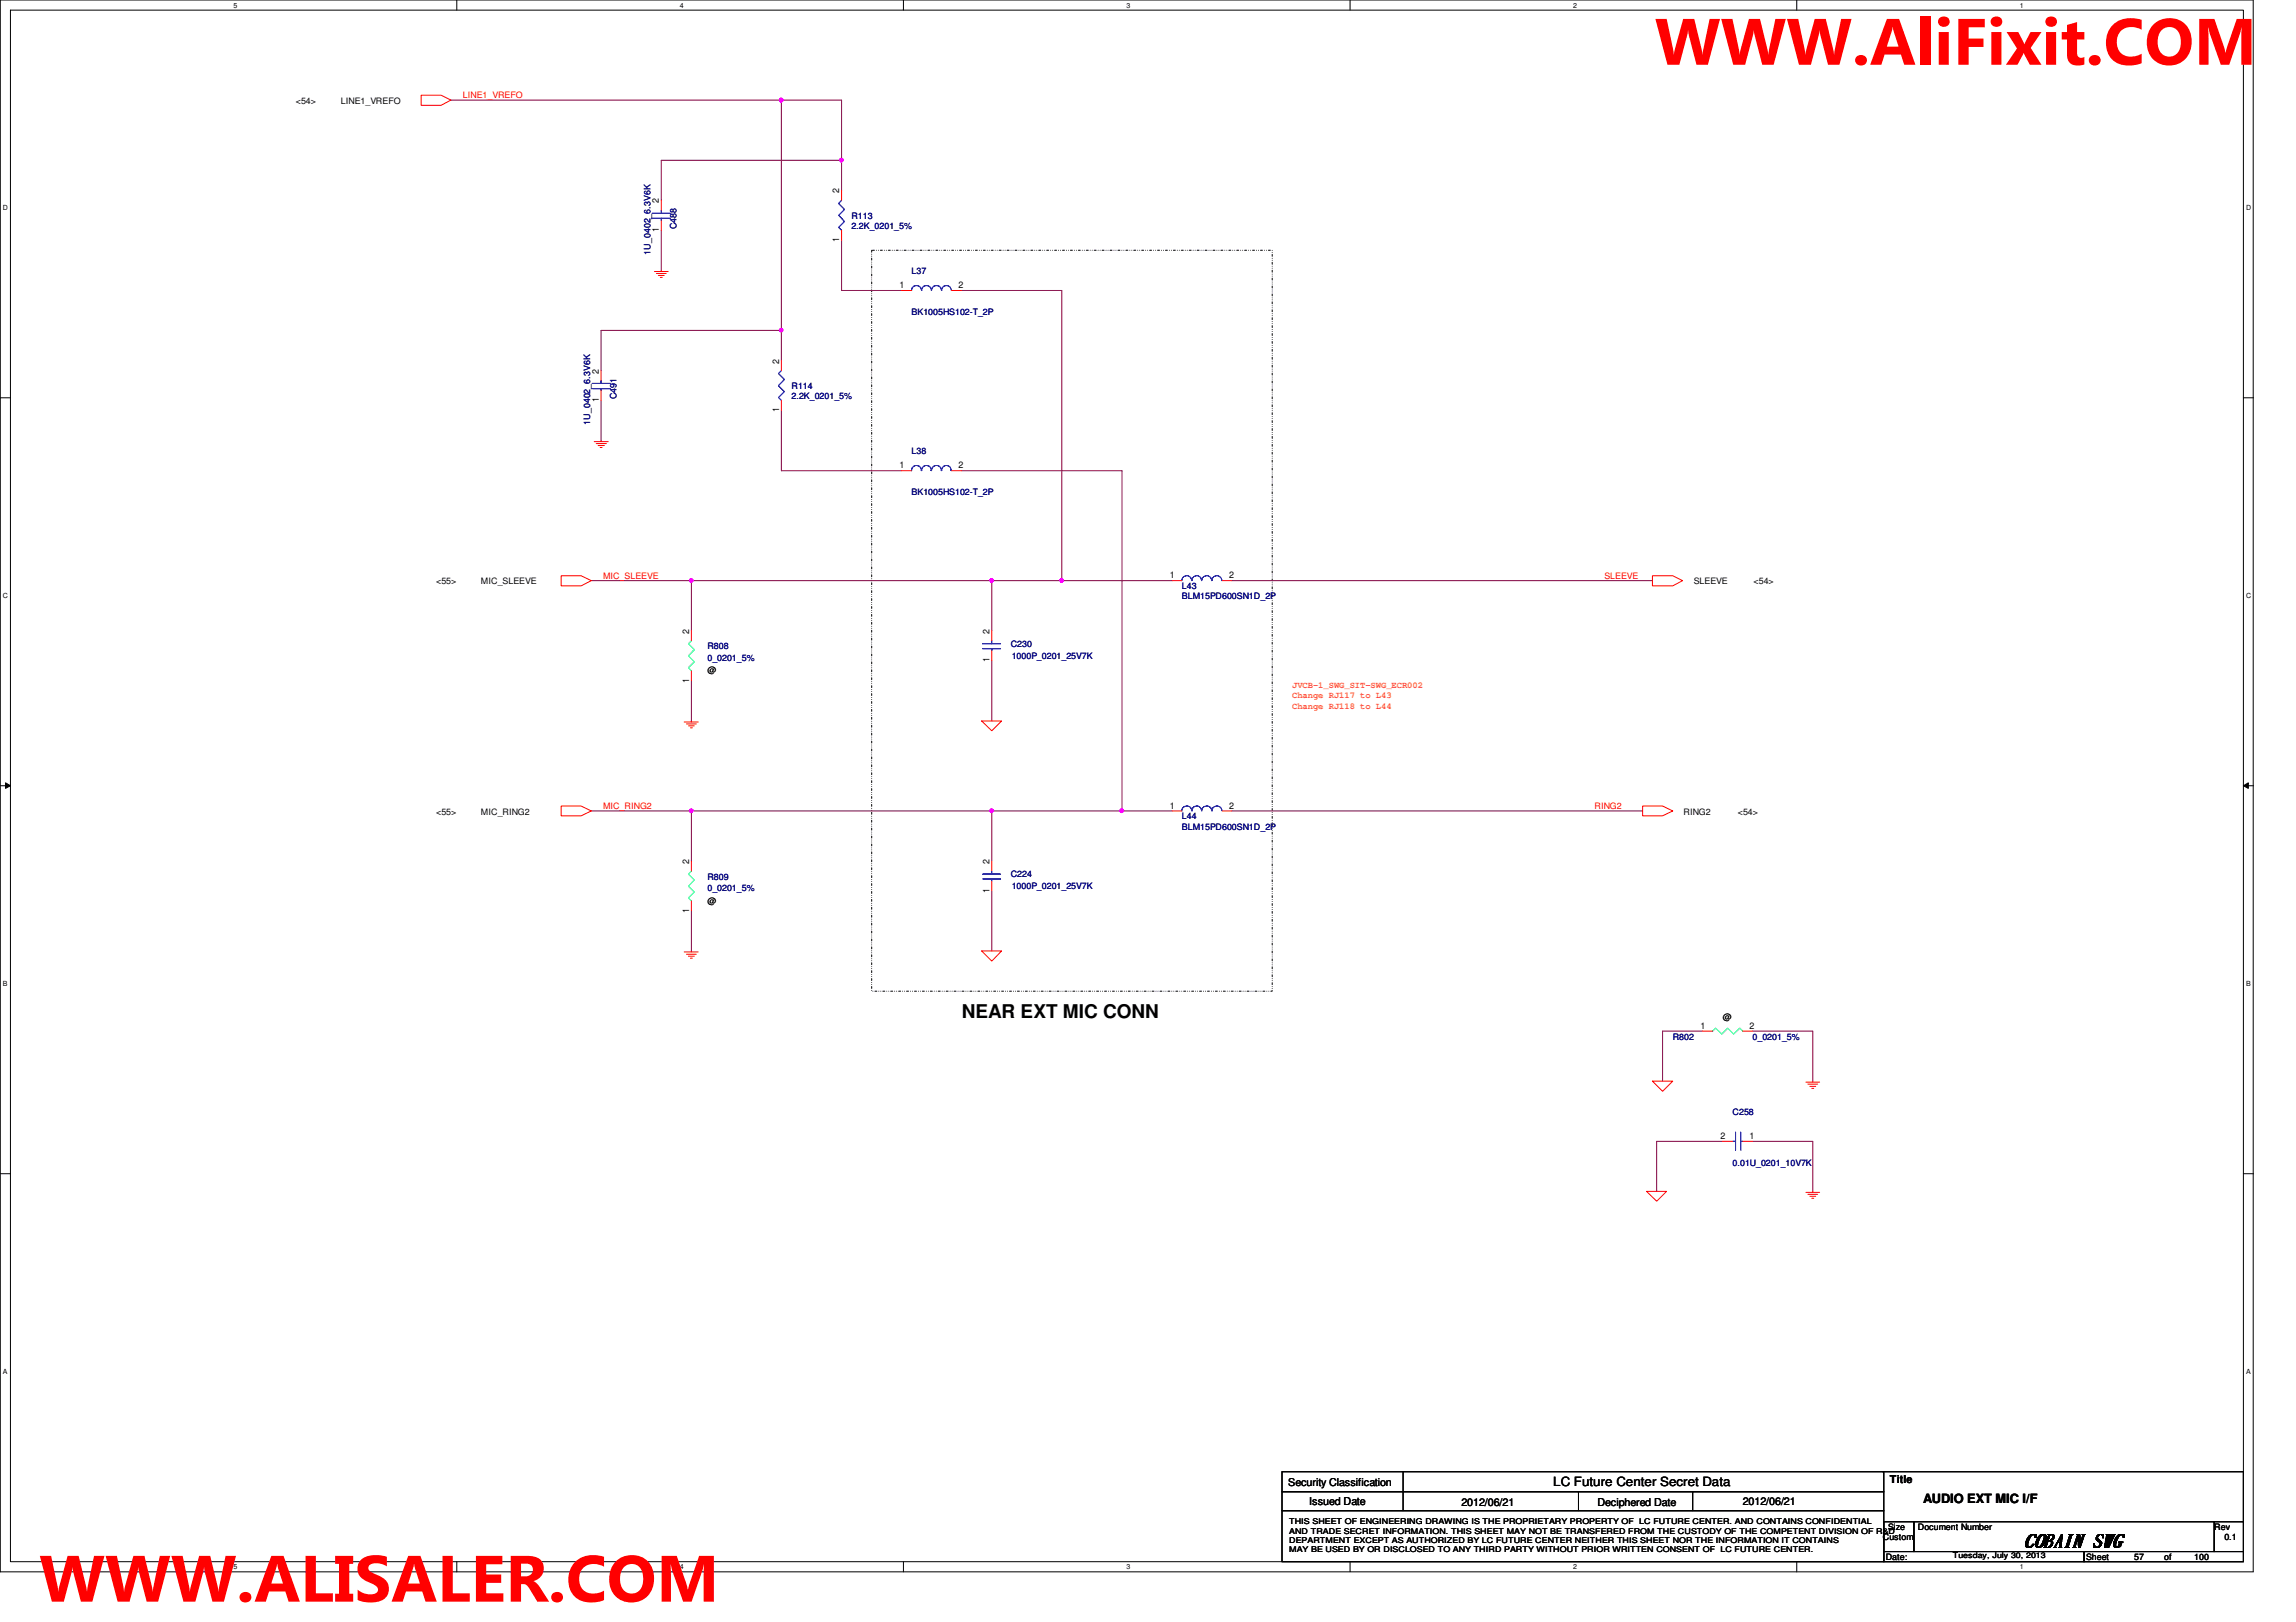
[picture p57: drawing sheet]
<svg xmlns="http://www.w3.org/2000/svg" width="297mm" height="210mm" viewBox="0 0 297 210" stroke-linecap="round" stroke-linejoin="round" font-family="sans-serif">
<defs><g id="words">
<g font-size="8.5" fill="#f00">
<text x="214.1" y="8.4">WWW.AliFixit.COM</text>
<text x="5.1" y="207.3">WWW.ALISALER.COM</text>
</g>
<text font-size="2.5" x="124.4" y="131.8">NEAR EXT MIC CONN</text>
<text font-size="2.4" x="261.8" y="200.2">COBAIN SWG</text>
<g font-size="1.7">
<text x="201" y="192.3">LC Future Center Secret Data</text>
<text x="248.8" y="194.6">AUDIO EXT MIC I/F</text>
</g>
<g font-size="1.4">
<text x="244.5" y="191.9">Title</text>
<text x="166.7" y="192.3">Security Classification</text>
<text x="169.4" y="194.7">Issued Date</text>
<text x="189.1" y="194.9">2012/06/21</text>
<text x="206.7" y="194.9">Deciphered Date</text>
<text x="225.5" y="194.7">2012/06/21</text>
</g>
<g font-size="1.2">
<text x="85.3" y="26.3" transform="rotate(-90 85.3 26.3)">2</text>
<text x="108.6" y="25" transform="rotate(-90 108.6 25)">2</text>
<text x="85.3" y="30.1" transform="rotate(-90 85.3 30.1)">1</text>
<text x="108.6" y="31.3" transform="rotate(-90 108.6 31.3)">1</text>
<text x="116.4" y="37.3">1</text>
<text x="124" y="37.3">2</text>
<text x="100.8" y="47.1" transform="rotate(-90 100.8 47.1)">2</text>
<text x="77.5" y="52.1" transform="rotate(-90 77.5 52.1)">1</text>
<text x="77.5" y="48.3" transform="rotate(-90 77.5 48.3)">2</text>
<text x="100.8" y="53.3" transform="rotate(-90 100.8 53.3)">1</text>
<text x="116.4" y="60.6">1</text>
<text x="124" y="60.6">2</text>
<text x="151.3" y="74.8">1</text>
<text x="159" y="74.8">2</text>
<text x="89.2" y="82" transform="rotate(-90 89.2 82)">2</text>
<text x="128" y="82" transform="rotate(-90 128 82)">2</text>
<text x="89.2" y="88.3" transform="rotate(-90 89.2 88.3)">1</text>
<text x="128" y="85.7" transform="rotate(-90 128 85.7)">1</text>
<text x="151.3" y="104.6">1</text>
<text x="159" y="104.6">2</text>
<text x="89.2" y="111.8" transform="rotate(-90 89.2 111.8)">2</text>
<text x="128" y="111.8" transform="rotate(-90 128 111.8)">2</text>
<text x="89.2" y="118.1" transform="rotate(-90 89.2 118.1)">1</text>
<text x="128" y="115.5" transform="rotate(-90 128 115.5)">1</text>
<text x="220" y="133.1">1</text>
<text x="226.4" y="133.1">2</text>
<text x="222.6" y="147.4">2</text>
<text x="226.4" y="147.4">1</text>
</g>
<g font-size="1.1">
<text x="38.3" y="13.4">&lt;54&gt;</text>
<text x="44.1" y="13.4">LINE1_VREFO</text>
<text x="56.4" y="75.6">&lt;55&gt;</text>
<text x="62.2" y="75.6">MIC_SLEEVE</text>
<text x="219.1" y="75.6">SLEEVE</text>
<text x="226.9" y="75.6">&lt;54&gt;</text>
<text x="91.5" y="87.1">@</text>
<text x="56.4" y="105.4">&lt;55&gt;</text>
<text x="62.2" y="105.4">MIC_RING2</text>
<text x="217.8" y="105.4">RING2</text>
<text x="224.8" y="105.4">&lt;54&gt;</text>
<text x="91.5" y="116.9">@</text>
<text x="222.9" y="132">@</text>
<text x="243.6" y="199.3">Custom</text>
<text x="244" y="201.9">Date:</text>
<text x="244.3" y="198">Size</text>
<text x="248.1" y="198">Document Number</text>
<text x="269.9" y="201.9">Sheet</text>
<text x="276.1" y="201.9">57</text>
<text x="280" y="201.9">of</text>
<text x="283.9" y="201.9">100</text>
<text x="286.5" y="198">Rev</text>
<text x="287.8" y="199.3">0.1</text>
</g>
<g font-size="1.1" fill="#f00">
<text x="59.9" y="12.7">LINE1_VREFO</text>
<text x="78" y="74.9">MIC_SLEEVE</text>
<text x="207.6" y="74.9">SLEEVE</text>
<text x="78" y="104.7">MIC_RING2</text>
<text x="206.3" y="104.7">RING2</text>
</g>
<g font-size="1.1" fill="#000080">
<text x="87.5" y="29.7" transform="rotate(-90 87.5 29.7)">C488</text>
<text x="110.1" y="28.3">R113</text>
<text x="110.1" y="29.6">2.2K_0201_5%</text>
<text x="84.2" y="32.9" transform="rotate(-90 84.2 32.9)">1U_0402_6.3V6K</text>
<text x="117.9" y="35.4">L37</text>
<text x="117.9" y="40.8">BK1005HS102-T_2P</text>
<text x="79.8" y="51.7" transform="rotate(-90 79.8 51.7)">C491</text>
<text x="102.4" y="50.3">R114</text>
<text x="102.4" y="51.6">2.2K_0201_5%</text>
<text x="76.4" y="54.9" transform="rotate(-90 76.4 54.9)">1U_0402_6.3V6K</text>
<text x="117.9" y="58.8">L38</text>
<text x="117.9" y="64.1">BK1005HS102-T_2P</text>
<text x="152.9" y="76.2">L43</text>
<text x="152.9" y="77.6">BLM15PD600SN1D_2P</text>
<text x="130.8" y="83.8">C230</text>
<text x="91.5" y="84">R808</text>
<text x="91.5" y="85.6">0_0201_5%</text>
<text x="130.9" y="85.3">1000P_0201_25V7K</text>
<text x="152.9" y="106">L44</text>
<text x="152.9" y="107.4">BLM15PD600SN1D_2P</text>
<text x="91.5" y="113.8">R809</text>
<text x="130.8" y="113.5">C224</text>
<text x="91.5" y="115.4">0_0201_5%</text>
<text x="130.9" y="115.1">1000P_0201_25V7K</text>
<text x="216.4" y="134.5">R802</text>
<text x="226.7" y="134.5">0_0201_5%</text>
<text x="224.2" y="144.3">C258</text>
<text x="224.2" y="150.9">0.01U_0201_10V7K</text>
</g>
<g font-size="1.1" fill="#ff8000">
<text x="167.2" y="89.1">JVCB-1_SWG_SIT-SWG_ECR002</text>
<text x="167.2" y="90.4">Change RJ117 to L43</text>
<text x="167.2" y="91.7">Change RJ118 to L44</text>
</g>
<g font-size="1">
<text x="166.8" y="197.3">THIS SHEET OF ENGINEERING DRAWING IS THE PROPRIETARY PROPERTY OF LC FUTURE CENTER. AND CONTAINS CONFIDENTIAL</text>
<text x="166.8" y="198.5">AND TRADE SECRET INFORMATION. THIS SHEET MAY NOT BE TRANSFERED FROM THE CUSTODY OF THE COMPETENT DIVISION OF R&amp;D</text>
<text x="166.8" y="199.6">DEPARTMENT EXCEPT AS AUTHORIZED BY LC FUTURE CENTER NEITHER THIS SHEET NOR THE INFORMATION IT CONTAINS</text>
<text x="166.8" y="200.8">MAY BE USED BY OR DISCLOSED TO ANY THIRD PARTY WITHOUT PRIOR WRITTEN CONSENT OF LC FUTURE CENTER.</text>
<text x="252.6" y="201.7">Tuesday, July 30, 2013</text>
</g>
<g font-size=".9">
<text x="30.2" y="1">5</text>
<text x="88" y="1">4</text>
<text x="145.8" y="1">3</text>
<text x="203.5" y="1">2</text>
<text x="261.3" y="1">1</text>
<text x=".4" y="27.2">D</text>
<text x="290.6" y="27.2">D</text>
<text x=".4" y="77.3">C</text>
<text x="290.6" y="77.3">C</text>
<text x=".4" y="127.6">B</text>
<text x="290.6" y="127.6">B</text>
<text x=".4" y="177.8">A</text>
<text x="290.6" y="177.8">A</text>
<text x="30.2" y="203.1">5</text>
<text x="88" y="203.1">4</text>
<text x="145.8" y="203.1">3</text>
<text x="203.5" y="203.1">2</text>
<text x="261.3" y="203.1">1</text>
</g>
</g></defs>
<path d="M0 0h291.5v203.4h-291.5zM1.4 1.3h288.8v200.8h-288.8z" fill="none" stroke="#000" stroke-width=".13"/>
<g fill="#fff">
<path d="M30.2 .2h.5v1h-.5z"/>
<path d="M30.2 202.3h.5v1h-.5z"/>
</g>
<path d="M59.1 0v1.3M59.1 202.1v1.3" fill="none" stroke="#000" stroke-width=".13"/>
<g fill="#fff">
<path d="M88 .2h.5v1h-.5z"/>
<path d="M88 202.3h.5v1h-.5z"/>
</g>
<path d="M116.9 0v1.3M116.9 202.1v1.3" fill="none" stroke="#000" stroke-width=".13"/>
<g fill="#fff">
<path d="M145.7 .2h.6v1h-.6z"/>
<path d="M145.7 202.3h.6v1h-.6z"/>
</g>
<path d="M174.7 0v1.3M174.7 202.1v1.3" fill="none" stroke="#000" stroke-width=".13"/>
<g fill="#fff">
<path d="M203.5 .2h.5v1h-.5z"/>
<path d="M203.5 202.3h.5v1h-.5z"/>
</g>
<path d="M232.4 0v1.3M232.4 202.1v1.3" fill="none" stroke="#000" stroke-width=".13"/>
<g fill="#fff">
<path d="M261.3 .2h.5v1h-.5z"/>
<path d="M261.3 202.3h.5v1h-.5z"/>
<path d="M.4 26.4h.6v1h-.6z"/>
<path d="M290.6 26.4h.6v1h-.6z"/>
<path d="M.4 76.5h.6v1.1h-.6z"/>
<path d="M290.6 76.5h.6v1.1h-.6z"/>
</g>
<path d="M0 51.5h1.4M290.2 51.5h1.3" fill="none" stroke="#000" stroke-width=".13"/>
<g fill="#fff">
<path d="M.4 126.7h.6v1.1h-.6z"/>
<path d="M290.6 126.7h.6v1.1h-.6z"/>
</g>
<path d="M0 101.7h1.4M.7 101.3l.7 .4-.7 .3zM290.2 101.7h1.3M290.2 101.7l.7-.4v.7z" fill="none" stroke="#000" stroke-width=".13"/>
<path d="M.7 101.3l.7 .4-.7 .3zM290.2 101.7l.7-.4v.7z" fill="#000"/>
<g fill="#fff">
<path d="M.4 177h.5v1h-.5z"/>
<path d="M290.6 177h.5v1h-.5z"/>
</g>
<path d="M0 151.9h1.4M290.2 151.9h1.3" fill="none" stroke="#000" stroke-width=".13"/>
<path d="M112.8 32.4h51.8v95.9h-51.8z" fill="none" stroke="#000" stroke-width=".13" stroke-dasharray=".3 .3 0 .3 0 .3"/>
<path d="M101.1 13v29.8M77.8 42.8v5.2M220.3 133.4h-5.2v6.5" fill="none" stroke="#800040" stroke-width=".13"/>
<path d="M100.9 42.6h.3l.1 .1-.1 .2-.2 .1-.1-.1z" fill-rule="evenodd" fill="#f0f"/>
<path d="M100.9 42.6h.3l.1 .1-.1 .2-.2 .1-.1-.1z" fill="none" stroke="#f0f" stroke-width=".13"/>
<path d="M89.4 75.1h38.9v6.5M226.7 133.4h7.8" fill="none" stroke="#800040" stroke-width=".13"/>
<path d="M128.1 74.9h.3l.1 .2-.1 .2-.1 .1-.2-.1z" fill-rule="evenodd" fill="#f0f"/>
<path d="M128.1 74.9h.3l.1 .2-.1 .2-.1 .1-.2-.1z" fill="none" stroke="#f0f" stroke-width=".13"/>
<path d="M89.3 74.9h.3l.1 .2-.1 .2-.2 .1-.1-.1z" fill-rule="evenodd" fill="#f0f"/>
<path d="M89.3 74.9h.3l.1 .2-.1 .2-.2 .1-.1-.1z" fill="none" stroke="#f0f" stroke-width=".13"/>
<path d="M137.4 75.1h14.2M128.3 85.5v7.8" fill="none" stroke="#800040" stroke-width=".13"/>
<path d="M137.2 74.9h.3l.1 .2-.1 .2-.2 .1-.1-.1z" fill-rule="evenodd" fill="#f0f"/>
<path d="M137.2 74.9h.3l.1 .2-.1 .2-.2 .1-.1-.1z" fill="none" stroke="#f0f" stroke-width=".13"/>
<path d="M89.4 104.9h38.9v6.5" fill="none" stroke="#800040" stroke-width=".13"/>
<path d="M89.3 104.7h.3l.1 .2-.1 .2-.2 .1-.1-.1z" fill-rule="evenodd" fill="#f0f"/>
<path d="M89.3 104.7h.3l.1 .2-.1 .2-.2 .1-.1-.1z" fill="none" stroke="#f0f" stroke-width=".13"/>
<path d="M58.3 13h50.6" fill="none" stroke="#800040" stroke-width=".13"/>
<path d="M100.9 12.8l.1-.1 .3 .1-.1 .3-.2 .1-.1-.1z" fill-rule="evenodd" fill="#f0f"/>
<path d="M100.9 12.8l.1-.1 .3 .1-.1 .3-.2 .1-.1-.1z" fill="none" stroke="#f0f" stroke-width=".13"/>
<path d="M85.6 20.7h23.3v3.9M108.9 31.1v6.5h7.7M124.4 37.6h13v37.5h-9.1" fill="none" stroke="#800040" stroke-width=".13"/>
<path d="M108.7 20.5h.3l.1 .2-.1 .2-.2 .1-.1-.1z" fill-rule="evenodd" fill="#f0f"/>
<path d="M108.7 20.5h.3l.1 .2-.1 .2-.2 .1-.1-.1z" fill="none" stroke="#f0f" stroke-width=".13"/>
<path d="M108.9 13v7.7M85.6 29.8v5.2M85.6 20.7v5.2M77.8 51.8v5.2M101.1 53.1v7.8h15.5M101.1 42.8v3.9M124.4 60.9h20.8v44M128.3 104.9h16.9M128.3 115.3v7.8M145.2 104.9h6.4M222.9 147.7h-8.6v6.5M226.7 147.7h7.8v6.5" fill="none" stroke="#800040" stroke-width=".13"/>
<circle cx="145.1" cy="104.9" r=".25" fill="#f0f"/>
<circle cx="145.1" cy="104.9" r=".25" fill="none" stroke="#f0f" stroke-width=".13"/>
<path d="M128.1 104.7h.3l.1 .2-.1 .2-.1 .1-.2-.1z" fill-rule="evenodd" fill="#f0f"/>
<path d="M128.1 104.7h.3l.1 .2-.1 .2-.1 .1-.2-.1z" fill="none" stroke="#f0f" stroke-width=".13"/>
<path d="M77.8 42.8h23.3M76.5 75.1h12.9v6.5M159.4 75.1h54.4M89.4 88.1v5.2M76.5 104.9h12.9v6.5M89.4 117.9v5.2M159.4 104.9h53.1M234.5 133.4v6.5" fill="none" stroke="#800040" stroke-width=".13"/>
<g fill="none" stroke="#f00" stroke-width=".13">
<path d="M54.5 12.3h2.6l1.2 .7-1.2 .6h-2.6zM84.7 35.1h1.7M84.9 35.4h1.3M85.2 35.6h.7M85.4 35.9h.3M85.6 35v.1M85.6 28.5v1.3M85.6 25.9v1.3M108.9 29.8v1.3M108.9 24.6v1.3M116.6 37.6h1.3M123.1 37.6h1.3"/>
<path d="M76.9 57.1h1.8M77.1 57.4h1.3M77.4 57.7h.8M77.6 57.9h.3M77.8 57v.1M77.8 50.5v1.3M77.8 48v1.2M101.1 51.8v1.3M101.1 46.7v1.3M72.6 74.5h2.6l1.3 .6-1.3 .7h-2.6zM116.6 60.9h1.3M123.1 60.9h1.3"/>
<path d="M151.6 75.1h1.3M158.1 75.1h1.3M213.8 74.5h2.6l1.3 .6-1.3 .7h-2.6zM88.5 93.4h1.8M88.8 93.7h1.3M89.1 93.9h.7M89.3 94.2h.3M89.4 93.3v.1M89.4 86.8v1.3M89.4 81.6v1.3M127 93.3h2.6l-1.3 1.3zM128.3 84.2v1.3"/>
<path d="M128.3 81.6v1.3M72.6 104.3h2.6l1.3 .6-1.3 .7h-2.6zM89.4 116.6v1.3M89.4 111.4v1.3M128.3 114v1.3M128.3 111.4v1.3M151.6 104.9h1.3M158.1 104.9h1.3M212.5 104.3h2.6l1.3 .6-1.3 .7h-2.6zM88.5 123.2h1.8M88.8 123.5h1.3M89.1 123.7h.7"/>
<path d="M89.3 124h.3M89.4 123.1v.1M127 123.1h2.6l-1.3 1.3zM213.8 139.9h2.6l-1.3 1.3zM220.3 133.4h1.3M225.5 133.4h1.2M234.5 139.9v.1M213 154.2h2.6l-1.3 1.2zM222.9 147.7h1.3M225.5 147.7h1.2M233.6 140h1.8M233.6 154.3h1.8"/>
<path d="M233.9 140.3h1.3M233.9 154.6h1.3M234.1 140.6h.8M234.1 154.8h.8M234.4 140.8h.2M234.4 155.1h.2M234.5 154.2v.1"/>
</g>
<path d="M165.9 190.5h77.8v2.5h-77.8zM165.9 193h77.8v2.5h-77.8zM165.9 195.5h77.8v6.6h-77.8zM181.5 190.5v5M204.2 193v2.5M219 193v2.5M243.6 190.5h46.6v6.4M243.7 196.9h3.9v3.9h-3.9zM247.6 196.9h38.9v3.9h-38.9zM286.5 196.9h3.7v3.9h-3.7zM243.7 200.8h25.9v1.3h-25.9zM269.6 200.8h20.6v1.3h-20.6z" fill="none" stroke="#000" stroke-width=".13"/>
<g fill="none" stroke="#00f" stroke-width=".13">
<path d="M84.4 27.6h2.3M84.4 28.2h2.3M85.6 28.2v.3M85.6 27.2v.4M108.9 25.9l-.4 .4 .8 .8-.8 .8 .8 .8-.8 .7 .4 .4M119.2 37.5a.64 .64 0 0 0-.6-.6 .64 .64 0 0 0-.7 .7M120.5 37.5a.61 .61 0 0 0-.7-.5 .61 .61 0 0 0-.6 .6M121.8 37.5a.64 .64 0 0 0-.7-.5 .64 .64 0 0 0-.6 .6M123.1 37.5a.61 .61 0 0 0-.7-.5 .61 .61 0 0 0-.6 .6M76.6 49.6h2.3M76.6 50.3h2.3M77.8 50.3v.2"/>
<path d="M77.8 49.2v.4M101.1 48l-.4 .3 .8 .8-.8 .8 .8 .8-.8 .7 .4 .4M119.2 60.9a.62 .62 0 0 0-.7-.7 .62 .62 0 0 0-.6 .7M120.4 60.9a.6 .6 0 0 0-.6-.7 .6 .6 0 0 0-.6 .7M121.7 60.9a.62 .62 0 0 0-.6-.7 .62 .62 0 0 0-.6 .7M123 60.9a.6 .6 0 0 0-.6-.7 .6 .6 0 0 0-.6 .7M152.9 75.1a.63 .63 0 0 1 .6-.6 .63 .63 0 0 1 .7 .6M154.2 75.1a.61 .61 0 0 1 .6-.6 .61 .61 0 0 1 .6 .6M155.5 75.1a.63 .63 0 0 1 .6-.6 .63 .63 0 0 1 .7 .6M156.8 75.1a.63 .63 0 0 1 .6-.6 .63 .63 0 0 1 .7 .6M127.1 83.3h2.4M127.1 83.9h2.4"/>
<path d="M128.3 83.9v.3M128.3 82.9v.4M127.1 113.1h2.4M127.1 113.7h2.4M128.3 113.7v.3M128.3 112.7v.4M154.2 104.9a.64 .64 0 0 0-.7-.6 .64 .64 0 0 0-.6 .6M155.4 104.9a.61 .61 0 0 0-.6-.6 .61 .61 0 0 0-.6 .6M156.8 104.9a.64 .64 0 0 0-.7-.6 .64 .64 0 0 0-.6 .6M158.1 104.9a.64 .64 0 0 0-.7-.6 .64 .64 0 0 0-.6 .6M224.2 147.7h.3M224.5 146.5v2.3"/>
<path d="M225.2 146.5v2.3M225.2 147.7h.3"/>
</g>
<path d="M89.4 82.9l-.3 .4 .7 .8-.7 .8 .7 .7-.7 .8 .3 .4M89.4 112.7l-.3 .4 .7 .8-.7 .8 .7 .7-.7 .8 .3 .4M221.6 133.4l.3-.3 .9 .7 .7-.7 .8 .7 .8-.7 .4 .3" fill="none" stroke="#00ff80" stroke-width=".13"/>
<path d="M100.9 42.6h.3l.1 .1-.1 .2-.2 .1-.1-.1z" fill-rule="evenodd" fill="#f0f"/>
<path d="M100.9 42.6h.3l.1 .1-.1 .2-.2 .1-.1-.1z" fill="none" stroke="#f0f" stroke-width=".13"/>
<path d="M128.1 74.9h.3l.1 .2-.1 .2-.1 .1-.2-.1z" fill-rule="evenodd" fill="#f0f"/>
<path d="M128.1 74.9h.3l.1 .2-.1 .2-.1 .1-.2-.1z" fill="none" stroke="#f0f" stroke-width=".13"/>
<path d="M89.3 74.9h.3l.1 .2-.1 .2-.2 .1-.1-.1z" fill-rule="evenodd" fill="#f0f"/>
<path d="M89.3 74.9h.3l.1 .2-.1 .2-.2 .1-.1-.1z" fill="none" stroke="#f0f" stroke-width=".13"/>
<path d="M137.2 74.9h.3l.1 .2-.1 .2-.2 .1-.1-.1z" fill-rule="evenodd" fill="#f0f"/>
<path d="M137.2 74.9h.3l.1 .2-.1 .2-.2 .1-.1-.1z" fill="none" stroke="#f0f" stroke-width=".13"/>
<path d="M89.3 104.7h.3l.1 .2-.1 .2-.2 .1-.1-.1z" fill-rule="evenodd" fill="#f0f"/>
<path d="M89.3 104.7h.3l.1 .2-.1 .2-.2 .1-.1-.1z" fill="none" stroke="#f0f" stroke-width=".13"/>
<path d="M100.9 12.8l.1-.1 .3 .1-.1 .3-.2 .1-.1-.1z" fill-rule="evenodd" fill="#f0f"/>
<path d="M100.9 12.8l.1-.1 .3 .1-.1 .3-.2 .1-.1-.1z" fill="none" stroke="#f0f" stroke-width=".13"/>
<path d="M108.7 20.5h.3l.1 .2-.1 .2-.2 .1-.1-.1z" fill-rule="evenodd" fill="#f0f"/>
<path d="M108.7 20.5h.3l.1 .2-.1 .2-.2 .1-.1-.1z" fill="none" stroke="#f0f" stroke-width=".13"/>
<circle cx="145.1" cy="104.9" r=".25" fill="#f0f"/>
<circle cx="145.1" cy="104.9" r=".25" fill="none" stroke="#f0f" stroke-width=".13"/>
<path d="M128.1 104.7h.3l.1 .2-.1 .2-.1 .1-.2-.1z" fill-rule="evenodd" fill="#f0f"/>
<path d="M128.1 104.7h.3l.1 .2-.1 .2-.1 .1-.2-.1z" fill="none" stroke="#f0f" stroke-width=".13"/>
<use href="#words"/>
</svg>
